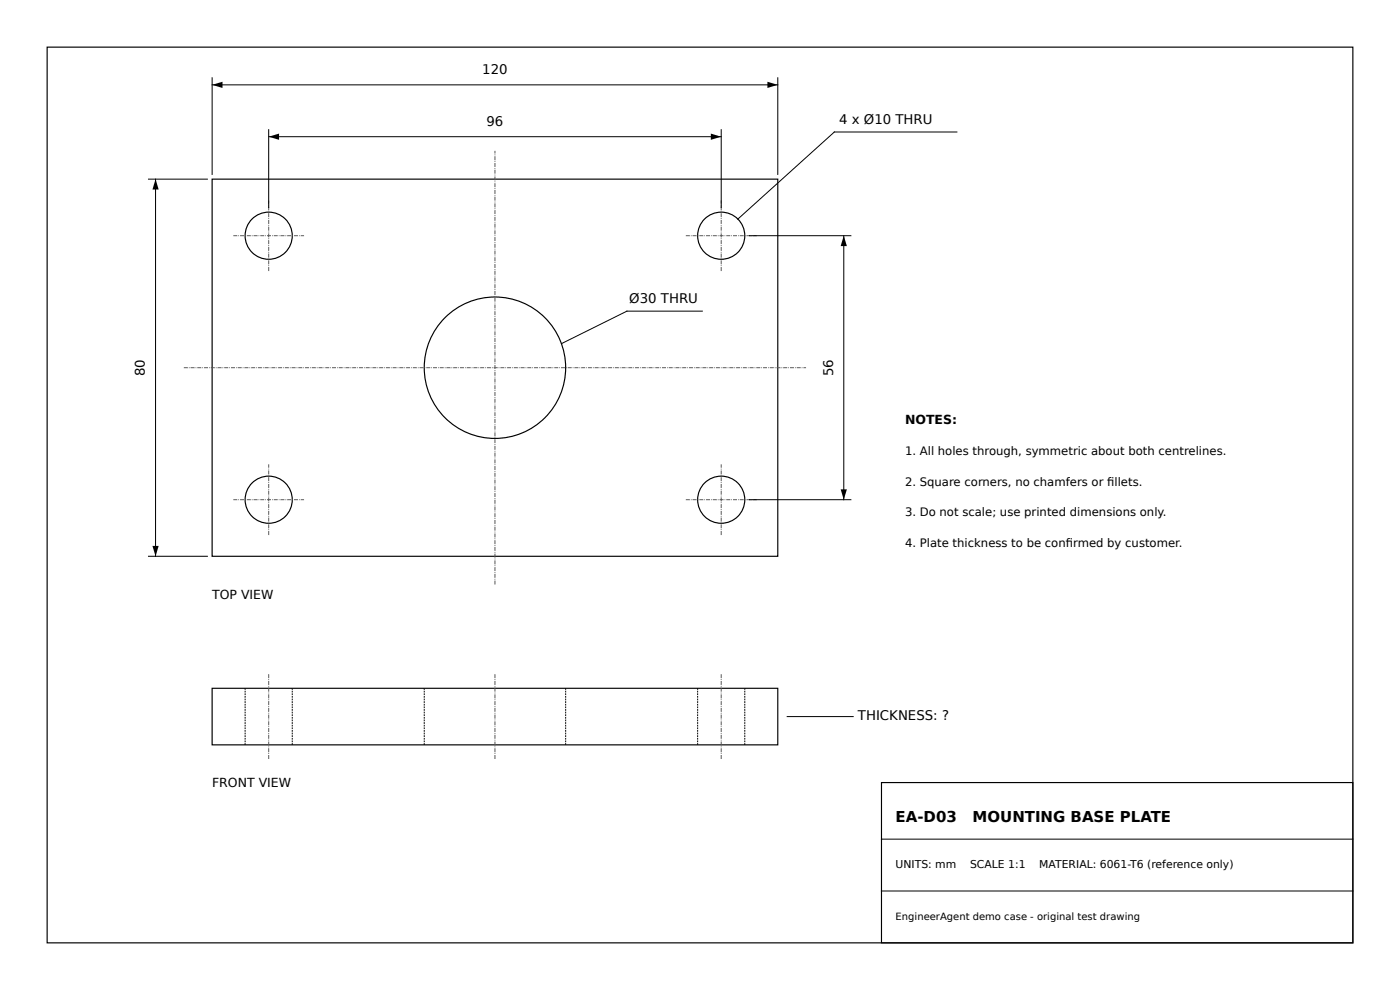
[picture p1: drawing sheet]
<svg xmlns="http://www.w3.org/2000/svg" width="297mm" height="210mm" viewBox="0 0 297 210" stroke-linecap="round" stroke-linejoin="round" font-family="sans-serif">
<defs><g id="words">
<g font-size="3.2">
<text x="190" y="174.3">EA-D03</text>
<text x="206.3" y="174.3">MOUNTING BASE PLATE</text>
</g>
<g font-size="2.8">
<text x="102.3" y="15.7">120</text>
<text x="103.2" y="26.7">96</text>
<text x="178" y="26.3">4 x Ø10 THRU</text>
<text x="133.5" y="64.3">Ø30 THRU</text>
<text x="30.7" y="79.8" transform="rotate(-90 30.7 79.8)">80</text>
<text x="176.7" y="79.8" transform="rotate(-90 176.7 79.8)">56</text>
<text x="182" y="152.7">THICKNESS: ?</text>
</g>
<g font-size="2.6">
<text x="192" y="90">NOTES:</text>
<text x="45" y="127">TOP VIEW</text>
<text x="45" y="167">FRONT VIEW</text>
</g>
<g font-size="2.5">
<text x="192" y="96.5">1. All holes through, symmetric about both centrelines.</text>
<text x="192" y="103">2. Square corners, no chamfers or fllets.</text>
<text x="234.9" y="103">i</text>
<text x="192" y="109.5">3. Do not scale; use printed dimensions only.</text>
<text x="192" y="116">4. Plate thickness to be confrmed by customer.</text>
<text x="226.1" y="116">i</text>
</g>
<g font-size="2.3">
<text x="190" y="184.1">UNITS: mm</text>
<text x="205.8" y="184.1">SCALE 1:1</text>
<text x="220.5" y="184.1">MATERIAL: 6061-T6 (reference only)</text>
</g>
<text font-size="2.1" x="190" y="195.1">EngineerAgent demo case - original test drawing</text>
</g></defs>
<g fill="none" stroke="#000" stroke-width=".25">
<path d="M10 10h277v190h-277zM45 38h120v80h-120zM45 146h120v12h-120zM187 166h100v34h-100z"/>
<circle cx="57" cy="50" r="5"/>
<circle cx="153" cy="50" r="5"/>
<circle cx="105" cy="78" r="15"/>
<circle cx="57" cy="106" r="5"/>
<circle cx="153" cy="106" r="5"/>
</g>
<path d="M45 18l2.2-.7v1.4zM162.8 17.3l2.2 .7-2.2 .7zM33 38l.7 2.2h-1.4zM57 29l2.2-.7v1.4zM150.8 28.3l2.2 .7-2.2 .7zM179 50l.7 2.2h-1.4zM32.3 115.8h1.4l-.7 2.2zM178.3 103.8h1.4l-.7 2.2z" fill="#000"/>
<g fill="none" stroke="#000" stroke-width=".21">
<path d="M45 16.5v20.5M45 18h120M165 16.5v20.5M31.5 38h12.5M33 38v80M57 27.5v16.5M57 29h96M153 27.5v16.5M203 28h-26l-20.5 18.5M159 50h21.5M179 50v56M149 66h-16l-13.9 6.9"/>
<path d="M31.5 118h12.5M159 106h21.5M167 152h14M187 178h100M187 189h100"/>
</g>
<g fill="none" stroke="#555" stroke-width=".21" stroke-dasharray=".8 .2 .2 .2" stroke-linecap="butt">
<path d="M49.5 50h15M57 57.5v-15M145.5 50h15M153 57.5v-15M39 78h132M49.5 106h15M57 113.5v-15M145.5 106h15M153 113.5v-15M105 124v-92M57 161v-18M105 161v-18"/>
<path d="M153 161v-18"/>
</g>
<path d="M52 158v-12M62 158v-12M90 158v-12M120 158v-12M148 158v-12M158 158v-12" fill="none" stroke="#000" stroke-width=".21" stroke-dasharray=".4 .2" stroke-linecap="butt"/>
<use href="#words"/>
</svg>
